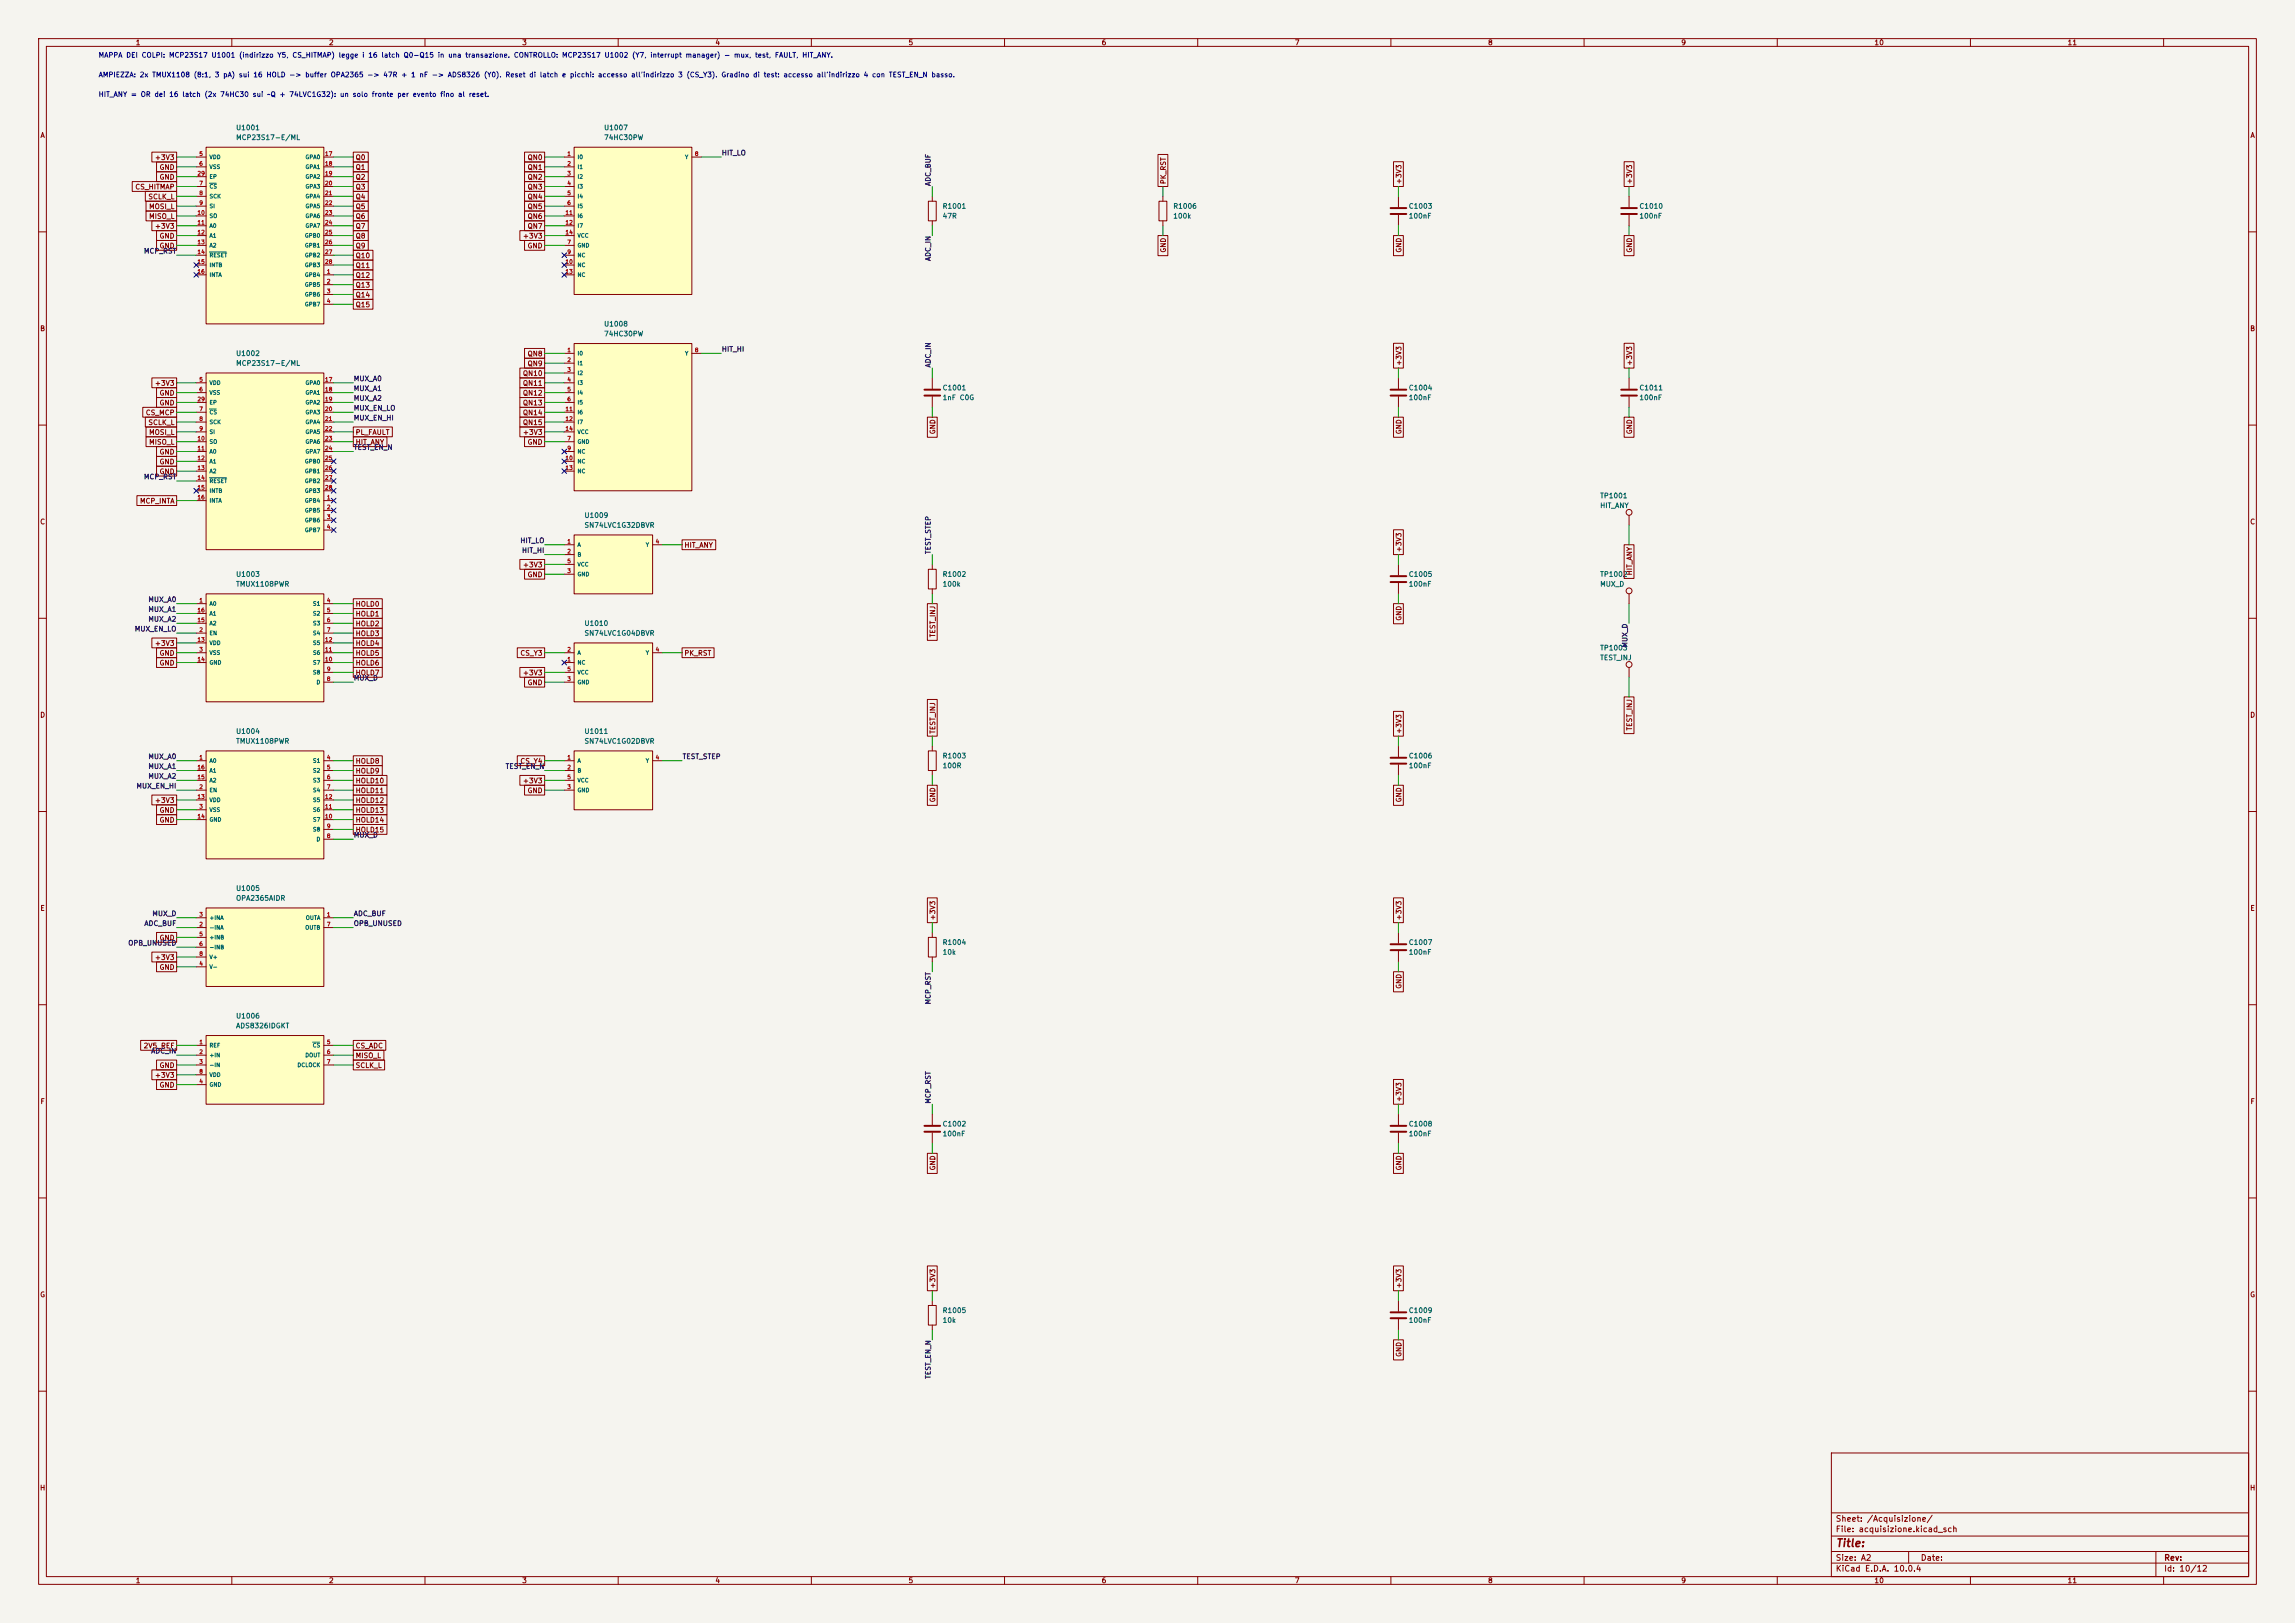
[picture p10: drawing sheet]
<svg xmlns="http://www.w3.org/2000/svg" width="594mm" height="420mm" viewBox="0 0 594 420" stroke-linecap="round" stroke-linejoin="round" font-family="sans-serif">
<defs><g id="words">
<text font-size="2" fill="#840000" x="475" y="400.8">Title:</text>
<g font-size="1.5" fill="#840000">
<text x="475" y="394.1">Sheet: /Acquisizione/</text>
<text x="475" y="396.8">File: acquisizione.kicad_sch</text>
<text x="475" y="407">KiCad E.D.A. 10.0.4</text>
<text x="475" y="404.2">Size: A2</text>
<text x="497" y="404.2">Date:</text>
<text x="560" y="404.2">Rev:</text>
<text x="560" y="407">Id: 10/12</text>
</g>
<g font-size="1.3" fill="#840000">
<text x="35" y="12">1</text>
<text x="85" y="12">2</text>
<text x="135" y="12">3</text>
<text x="185" y="12">4</text>
<text x="235" y="12">5</text>
<text x="285" y="12">6</text>
<text x="335" y="12">7</text>
<text x="385" y="12">8</text>
<text x="435" y="12">9</text>
<text x="485" y="12">10</text>
<text x="535" y="12">11</text>
<text x="10.3" y="36">A</text>
<text x="582.3" y="36">A</text>
<text x="40" y="41.7">+3V3</text>
<text x="91.9" y="41.7">Q0</text>
<text x="136.4" y="41.7">QN0</text>
<text x="41.2" y="46.8">GND</text>
<text x="41.2" y="44.2">GND</text>
<text x="91.9" y="46.8">Q2</text>
<text x="91.9" y="44.2">Q1</text>
<text x="136.4" y="46.8">QN2</text>
<text x="136.4" y="44.2">QN1</text>
<text x="302.1" y="47.8" transform="rotate(-90 302.1 47.8)">PK_RST</text>
<text x="363" y="47.8" transform="rotate(-90 363 47.8)">+3V3</text>
<text x="422.7" y="47.8" transform="rotate(-90 422.7 47.8)">+3V3</text>
<text x="34.9" y="49.3">CS_HITMAP</text>
<text x="38.3" y="51.9">SCLK_L</text>
<text x="91.9" y="51.9">Q4</text>
<text x="91.9" y="49.3">Q3</text>
<text x="136.4" y="51.9">QN4</text>
<text x="136.4" y="49.3">QN3</text>
<text x="38.4" y="56.9">MISO_L</text>
<text x="38.4" y="54.4">MOSI_L</text>
<text x="40" y="59.5">+3V3</text>
<text x="91.9" y="56.9">Q6</text>
<text x="91.9" y="59.5">Q7</text>
<text x="91.9" y="54.4">Q5</text>
<text x="136.4" y="59.5">QN7</text>
<text x="136.4" y="56.9">QN6</text>
<text x="136.4" y="54.4">QN5</text>
<text x="41.2" y="62">GND</text>
<text x="41.2" y="64.6">GND</text>
<text x="91.9" y="62">Q8</text>
<text x="91.9" y="64.6">Q9</text>
<text x="135.2" y="62">+3V3</text>
<text x="136.4" y="64.6">GND</text>
<text x="302.1" y="65.5" transform="rotate(-90 302.1 65.5)">GND</text>
<text x="363" y="65.5" transform="rotate(-90 363 65.5)">GND</text>
<text x="422.7" y="65.5" transform="rotate(-90 422.7 65.5)">GND</text>
<text x="91.9" y="67.1">Q10</text>
<text x="91.9" y="69.6">Q11</text>
<text x="91.9" y="72.2">Q12</text>
<text x="91.9" y="74.7">Q13</text>
<text x="91.9" y="77.3">Q14</text>
<text x="91.9" y="79.8">Q15</text>
<text x="10.3" y="86">B</text>
<text x="582.3" y="86">B</text>
<text x="136.4" y="92.5">QN8</text>
<text x="136.4" y="95">QN9</text>
<text x="363" y="94.8" transform="rotate(-90 363 94.8)">+3V3</text>
<text x="422.7" y="94.8" transform="rotate(-90 422.7 94.8)">+3V3</text>
<text x="40" y="100.1">+3V3</text>
<text x="135.2" y="97.6">QN10</text>
<text x="135.2" y="100.1">QN11</text>
<text x="37.6" y="107.7">CS_MCP</text>
<text x="41.2" y="102.7">GND</text>
<text x="41.2" y="105.2">GND</text>
<text x="135.2" y="105.2">QN13</text>
<text x="135.2" y="107.7">QN14</text>
<text x="135.2" y="102.7">QN12</text>
<text x="38.3" y="110.3">SCLK_L</text>
<text x="38.4" y="112.8">MOSI_L</text>
<text x="91.9" y="112.8">PL_FAULT</text>
<text x="135.2" y="110.3">QN15</text>
<text x="135.2" y="112.8">+3V3</text>
<text x="242.4" y="112.5" transform="rotate(-90 242.4 112.5)">GND</text>
<text x="363" y="112.5" transform="rotate(-90 363 112.5)">GND</text>
<text x="422.7" y="112.5" transform="rotate(-90 422.7 112.5)">GND</text>
<text x="38.4" y="115.4">MISO_L</text>
<text x="41.2" y="117.9">GND</text>
<text x="91.9" y="115.4">HIT_ANY</text>
<text x="136.4" y="115.4">GND</text>
<text x="41.2" y="120.4">GND</text>
<text x="41.2" y="123">GND</text>
<text x="36.1" y="130.6">MCP_INTA</text>
<text x="10.3" y="136">C</text>
<text x="582.3" y="136">C</text>
<text x="177" y="142">HIT_ANY</text>
<text x="363" y="143" transform="rotate(-90 363 143)">+3V3</text>
<text x="135.2" y="147.1">+3V3</text>
<text x="136.4" y="149.7">GND</text>
<text x="422.7" y="149" transform="rotate(-90 422.7 149)">HIT_ANY</text>
<text x="91.9" y="157.3">HOLD0</text>
<text x="91.9" y="159.8">HOLD1</text>
<text x="363" y="160.8" transform="rotate(-90 363 160.8)">GND</text>
<text x="40" y="167.4">+3V3</text>
<text x="91.9" y="162.4">HOLD2</text>
<text x="91.9" y="164.9">HOLD3</text>
<text x="91.9" y="167.4">HOLD4</text>
<text x="242.4" y="165.1" transform="rotate(-90 242.4 165.1)">TEST_INJ</text>
<text x="41.2" y="172.5">GND</text>
<text x="41.2" y="170">GND</text>
<text x="91.9" y="170">HOLD5</text>
<text x="91.9" y="172.5">HOLD6</text>
<text x="134.5" y="170">CS_Y3</text>
<text x="177" y="170">PK_RST</text>
<text x="91.9" y="175.1">HOLD7</text>
<text x="135.2" y="175.1">+3V3</text>
<text x="136.4" y="177.6">GND</text>
<text x="10.3" y="186">D</text>
<text x="582.3" y="186">D</text>
<text x="242.4" y="190" transform="rotate(-90 242.4 190)">TEST_INJ</text>
<text x="363" y="190" transform="rotate(-90 363 190)">+3V3</text>
<text x="422.7" y="189.2" transform="rotate(-90 422.7 189.2)">TEST_INJ</text>
<text x="91.9" y="197.9">HOLD8</text>
<text x="134.5" y="197.9">CS_Y4</text>
<text x="91.9" y="203">HOLD10</text>
<text x="91.9" y="200.5">HOLD9</text>
<text x="135.2" y="203">+3V3</text>
<text x="40" y="208.1">+3V3</text>
<text x="91.9" y="208.1">HOLD12</text>
<text x="91.9" y="205.5">HOLD11</text>
<text x="136.4" y="205.5">GND</text>
<text x="242.4" y="207.8" transform="rotate(-90 242.4 207.8)">GND</text>
<text x="363" y="207.8" transform="rotate(-90 363 207.8)">GND</text>
<text x="41.2" y="213.2">GND</text>
<text x="41.2" y="210.6">GND</text>
<text x="91.9" y="215.7">HOLD15</text>
<text x="91.9" y="213.2">HOLD14</text>
<text x="91.9" y="210.6">HOLD13</text>
<text x="10.3" y="236">E</text>
<text x="242.4" y="238.3" transform="rotate(-90 242.4 238.3)">+3V3</text>
<text x="363" y="238.3" transform="rotate(-90 363 238.3)">+3V3</text>
<text x="582.3" y="236">E</text>
<text x="41.2" y="243.6">GND</text>
<text x="40" y="248.7">+3V3</text>
<text x="41.2" y="251.3">GND</text>
<text x="363" y="256" transform="rotate(-90 363 256)">GND</text>
<text x="37.1" y="271.6">2V5_REF</text>
<text x="91.9" y="274.1">MISO_L</text>
<text x="91.9" y="271.6">CS_ADC</text>
<text x="40" y="279.2">+3V3</text>
<text x="41.2" y="276.7">GND</text>
<text x="41.2" y="281.7">GND</text>
<text x="91.9" y="276.7">SCLK_L</text>
<text x="10.3" y="286">F</text>
<text x="363" y="285.3" transform="rotate(-90 363 285.3)">+3V3</text>
<text x="582.3" y="286">F</text>
<text x="242.4" y="303" transform="rotate(-90 242.4 303)">GND</text>
<text x="363" y="303" transform="rotate(-90 363 303)">GND</text>
<text x="10.3" y="336">G</text>
<text x="242.4" y="333.5" transform="rotate(-90 242.4 333.5)">+3V3</text>
<text x="363" y="333.5" transform="rotate(-90 363 333.5)">+3V3</text>
<text x="582.3" y="336">G</text>
<text x="363" y="351.3" transform="rotate(-90 363 351.3)">GND</text>
<text x="10.2" y="386">H</text>
<text x="582.2" y="386">H</text>
<text x="35" y="410">1</text>
<text x="85" y="410">2</text>
<text x="135" y="410">3</text>
<text x="185" y="410">4</text>
<text x="235" y="410">5</text>
<text x="285" y="410">6</text>
<text x="335" y="410">7</text>
<text x="385" y="410">8</text>
<text x="435" y="410">9</text>
<text x="485" y="410">10</text>
<text x="535" y="410">11</text>
</g>
<g font-size="1.3" fill="#0000c2">
<text x="25.4" y="15.2">MAPPA DEI COLPI: MCP23S17 U1001 (indirizzo Y5, CS_HITMAP) legge i 16 latch Q0-Q15 in una transazione. CONTROLLO: MCP23S17 U1002 (Y7, interrupt manager) - mux, test, FAULT, HIT_ANY.</text>
<text x="25.4" y="20.3">AMPIEZZA: 2x TMUX1108 (8:1, 3 pA) sui 16 HOLD -&gt; buffer OPA2365 -&gt; 47R + 1 nF -&gt; ADS8326 (Y0). Reset di latch e picchi: accesso all'indirizzo 3 (CS_Y3). Gradino di test: accesso all'indirizzo 4 con TEST_EN_N basso.</text>
<text x="25.4" y="25.4">HIT_ANY = OR dei 16 latch (2x 74HC30 sui ~Q + 74LVC1G32): un solo fronte per evento fino al reset.</text>
</g>
<g font-size="1.3" fill="#006464">
<text x="61" y="34">U1001</text>
<text x="156.2" y="34">U1007</text>
<text x="61" y="36.5">MCP23S17-E/ML</text>
<text x="156.2" y="36.5">74HC30PW</text>
<text x="243.8" y="54.3">R1001</text>
<text x="243.8" y="56.9">47R</text>
<text x="303.5" y="54.3">R1006</text>
<text x="303.5" y="56.9">100k</text>
<text x="364.5" y="56.9">100nF</text>
<text x="364.5" y="54.3">C1003</text>
<text x="424.2" y="56.9">100nF</text>
<text x="424.2" y="54.3">C1010</text>
<text x="156.2" y="84.8">U1008</text>
<text x="156.2" y="87.3">74HC30PW</text>
<text x="61" y="92.4">U1002</text>
<text x="61" y="95">MCP23S17-E/ML</text>
<text x="243.8" y="101.3">C1001</text>
<text x="364.5" y="101.3">C1004</text>
<text x="424.2" y="101.3">C1011</text>
<text x="243.8" y="103.8">1nF C0G</text>
<text x="364.5" y="103.8">100nF</text>
<text x="424.2" y="103.8">100nF</text>
<text x="414" y="129.2">TP1001</text>
<text x="414" y="131.8">HIT_ANY</text>
<text x="151.1" y="134.3">U1009</text>
<text x="151.1" y="136.9">SN74LVC1G32DBVR</text>
<text x="61" y="149.6">U1003</text>
<text x="243.8" y="149.6">R1002</text>
<text x="364.5" y="149.6">C1005</text>
<text x="414" y="149.6">TP1002</text>
<text x="61" y="152.1">TMUX1108PWR</text>
<text x="243.8" y="152.1">100k</text>
<text x="364.5" y="152.1">100nF</text>
<text x="414" y="152.1">MUX_D</text>
<text x="151.1" y="162.3">U1010</text>
<text x="151.1" y="164.8">SN74LVC1G04DBVR</text>
<text x="414" y="168.6">TP1003</text>
<text x="414" y="171.2">TEST_INJ</text>
<text x="61" y="190.2">U1004</text>
<text x="151.1" y="190.2">U1011</text>
<text x="61" y="192.7">TMUX1108PWR</text>
<text x="151.1" y="192.7">SN74LVC1G02DBVR</text>
<text x="243.8" y="196.6">R1003</text>
<text x="364.5" y="196.6">C1006</text>
<text x="243.8" y="199.1">100R</text>
<text x="364.5" y="199.1">100nF</text>
<text x="61" y="230.8">U1005</text>
<text x="61" y="233.4">OPA2365AIDR</text>
<text x="243.8" y="244.8">R1004</text>
<text x="364.5" y="244.8">C1007</text>
<text x="243.8" y="247.4">10k</text>
<text x="364.5" y="247.4">100nF</text>
<text x="61" y="263.9">U1006</text>
<text x="61" y="266.4">ADS8326IDGKT</text>
<text x="243.8" y="291.8">C1002</text>
<text x="364.5" y="291.8">C1008</text>
<text x="243.8" y="294.3">100nF</text>
<text x="364.5" y="294.3">100nF</text>
<text x="243.8" y="340.1">R1005</text>
<text x="364.5" y="340.1">C1009</text>
<text x="243.8" y="342.6">10k</text>
<text x="364.5" y="342.6">100nF</text>
</g>
<g font-size="1.3" fill="#0f0f0f">
<text x="186.7" y="40.5">HIT_LO</text>
<text x="241.2" y="48.3" transform="rotate(-90 241.2 48.3)">ADC_BUF</text>
<text x="37.1" y="65.9">MCP_RST</text>
<text x="241.2" y="67.7" transform="rotate(-90 241.2 67.7)">ADC_IN</text>
<text x="186.7" y="91.3">HIT_HI</text>
<text x="241.2" y="95.3" transform="rotate(-90 241.2 95.3)">ADC_IN</text>
<text x="91.4" y="101.5">MUX_A1</text>
<text x="91.4" y="98.9">MUX_A0</text>
<text x="91.4" y="104">MUX_A2</text>
<text x="91.4" y="106.6">MUX_EN_LO</text>
<text x="91.4" y="109.1">MUX_EN_HI</text>
<text x="91.4" y="116.7">TEST_EN_N</text>
<text x="37.1" y="124.3">MCP_RST</text>
<text x="134.5" y="140.8">HIT_LO</text>
<text x="135" y="143.4">HIT_HI</text>
<text x="241.2" y="143.5" transform="rotate(-90 241.2 143.5)">TEST_STEP</text>
<text x="38.3" y="156.1">MUX_A0</text>
<text x="38.3" y="158.6">MUX_A1</text>
<text x="38.3" y="161.2">MUX_A2</text>
<text x="34.8" y="163.7">MUX_EN_LO</text>
<text x="421.5" y="167.7" transform="rotate(-90 421.5 167.7)">MUX_D</text>
<text x="91.4" y="176.4">MUX_D</text>
<text x="38.3" y="196.7">MUX_A0</text>
<text x="176.5" y="196.7">TEST_STEP</text>
<text x="38.3" y="199.3">MUX_A1</text>
<text x="38.3" y="201.8">MUX_A2</text>
<text x="130.7" y="199.3">TEST_EN_N</text>
<text x="35.2" y="204.3">MUX_EN_HI</text>
<text x="91.4" y="217">MUX_D</text>
<text x="37.2" y="239.9">ADC_BUF</text>
<text x="39.3" y="237.4">MUX_D</text>
<text x="91.4" y="239.9">OPB_UNUSED</text>
<text x="91.4" y="237.4">ADC_BUF</text>
<text x="33.1" y="245">OPB_UNUSED</text>
<text x="241.2" y="260.1" transform="rotate(-90 241.2 260.1)">MCP_RST</text>
<text x="39" y="272.9">ADC_IN</text>
<text x="241.2" y="285.8" transform="rotate(-90 241.2 285.8)">MCP_RST</text>
<text x="241.2" y="357" transform="rotate(-90 241.2 357)">TEST_EN_N</text>
</g>
<g font-size="1" fill="#a90000">
<text x="51.5" y="40.6">5</text>
<text x="84" y="40.6">17</text>
<text x="146.7" y="40.6">1</text>
<text x="179.7" y="40.6">8</text>
<text x="51" y="45.6">29</text>
<text x="51.5" y="43.1">6</text>
<text x="84" y="43.1">18</text>
<text x="84" y="45.6">19</text>
<text x="146.7" y="43.1">2</text>
<text x="146.7" y="45.6">3</text>
<text x="51.5" y="48.2">7</text>
<text x="51.5" y="50.7">8</text>
<text x="51.5" y="53.3">9</text>
<text x="84" y="48.2">20</text>
<text x="84" y="50.7">21</text>
<text x="84" y="53.3">22</text>
<text x="146.7" y="48.2">4</text>
<text x="146.7" y="50.7">5</text>
<text x="146.7" y="53.3">6</text>
<text x="51" y="55.8">10</text>
<text x="51" y="58.3">11</text>
<text x="84" y="55.8">23</text>
<text x="84" y="58.3">24</text>
<text x="146.2" y="55.8">11</text>
<text x="146.2" y="58.3">12</text>
<text x="51" y="60.9">12</text>
<text x="51" y="63.4">13</text>
<text x="51" y="66">14</text>
<text x="84" y="60.9">25</text>
<text x="84" y="63.4">26</text>
<text x="84" y="66">27</text>
<text x="146.2" y="60.9">14</text>
<text x="146.7" y="63.4">7</text>
<text x="146.7" y="66">9</text>
<text x="51" y="68.5">15</text>
<text x="51" y="71">16</text>
<text x="84" y="68.5">28</text>
<text x="84.5" y="71">1</text>
<text x="146.2" y="68.5">10</text>
<text x="146.2" y="71">13</text>
<text x="84.5" y="73.6">2</text>
<text x="84.5" y="76.1">3</text>
<text x="84.5" y="78.7">4</text>
<text x="146.7" y="91.4">1</text>
<text x="146.7" y="93.9">2</text>
<text x="179.7" y="91.4">8</text>
<text x="51.5" y="99">5</text>
<text x="51.5" y="101.5">6</text>
<text x="84" y="99">17</text>
<text x="84" y="101.5">18</text>
<text x="146.7" y="96.4">3</text>
<text x="146.7" y="99">4</text>
<text x="146.7" y="101.5">5</text>
<text x="51" y="104.1">29</text>
<text x="51.5" y="106.6">7</text>
<text x="84" y="104.1">19</text>
<text x="84" y="106.6">20</text>
<text x="146.2" y="106.6">11</text>
<text x="146.7" y="104.1">6</text>
<text x="51.5" y="109.1">8</text>
<text x="51.5" y="111.7">9</text>
<text x="84" y="109.1">21</text>
<text x="84" y="111.7">22</text>
<text x="146.2" y="109.1">12</text>
<text x="146.2" y="111.7">14</text>
<text x="51" y="114.2">10</text>
<text x="51" y="116.8">11</text>
<text x="51" y="119.3">12</text>
<text x="84" y="114.2">23</text>
<text x="84" y="116.8">24</text>
<text x="84" y="119.3">25</text>
<text x="146.2" y="119.3">10</text>
<text x="146.7" y="114.2">7</text>
<text x="146.7" y="116.8">9</text>
<text x="51" y="121.8">13</text>
<text x="51" y="124.4">14</text>
<text x="84" y="121.8">26</text>
<text x="84" y="124.4">27</text>
<text x="146.2" y="121.8">13</text>
<text x="51" y="126.9">15</text>
<text x="51" y="129.5">16</text>
<text x="84" y="126.9">28</text>
<text x="84.5" y="129.5">1</text>
<text x="84.5" y="132">2</text>
<text x="84.5" y="134.5">3</text>
<text x="84.5" y="137.1">4</text>
<text x="146.7" y="140.9">1</text>
<text x="146.7" y="143.4">2</text>
<text x="169.6" y="140.9">4</text>
<text x="146.7" y="148.5">3</text>
<text x="146.7" y="146">5</text>
<text x="51" y="161.2">15</text>
<text x="51" y="158.7">16</text>
<text x="51.5" y="156.1">1</text>
<text x="84.5" y="156.1">4</text>
<text x="84.5" y="158.7">5</text>
<text x="84.5" y="161.2">6</text>
<text x="51" y="166.3">13</text>
<text x="51.5" y="163.8">2</text>
<text x="84" y="166.3">12</text>
<text x="84.5" y="163.8">7</text>
<text x="51" y="171.4">14</text>
<text x="51.5" y="168.8">3</text>
<text x="84" y="171.4">10</text>
<text x="84" y="168.8">11</text>
<text x="84.5" y="173.9">9</text>
<text x="146.7" y="171.4">1</text>
<text x="146.7" y="168.8">2</text>
<text x="146.7" y="173.9">5</text>
<text x="169.6" y="168.8">4</text>
<text x="84.5" y="176.5">8</text>
<text x="146.7" y="176.5">3</text>
<text x="51.5" y="196.8">1</text>
<text x="84.5" y="196.8">4</text>
<text x="146.7" y="196.8">1</text>
<text x="169.6" y="196.8">4</text>
<text x="51" y="201.9">15</text>
<text x="51" y="199.3">16</text>
<text x="84.5" y="199.3">5</text>
<text x="84.5" y="201.9">6</text>
<text x="146.7" y="199.3">2</text>
<text x="146.7" y="201.9">5</text>
<text x="51" y="206.9">13</text>
<text x="51.5" y="204.4">2</text>
<text x="51.5" y="209.5">3</text>
<text x="84" y="209.5">11</text>
<text x="84" y="206.9">12</text>
<text x="84.5" y="204.4">7</text>
<text x="146.7" y="204.4">3</text>
<text x="51" y="212">14</text>
<text x="84" y="212">10</text>
<text x="84.5" y="214.6">9</text>
<text x="84.5" y="217.1">8</text>
<text x="51.5" y="240">2</text>
<text x="51.5" y="237.4">3</text>
<text x="84.5" y="237.4">1</text>
<text x="84.5" y="240">7</text>
<text x="51.5" y="242.5">5</text>
<text x="51.5" y="245">6</text>
<text x="51.5" y="250.1">4</text>
<text x="51.5" y="247.6">8</text>
<text x="51.5" y="270.4">1</text>
<text x="51.5" y="273">2</text>
<text x="51.5" y="275.5">3</text>
<text x="84.5" y="270.4">5</text>
<text x="84.5" y="273">6</text>
<text x="84.5" y="275.5">7</text>
<text x="51.5" y="280.6">4</text>
<text x="51.5" y="278.1">8</text>
</g>
<g font-size="1" fill="#006464">
<text x="54.1" y="41.4">VDD</text>
<text x="78.9" y="41.4">GPA0</text>
<text x="149.4" y="41.4">I0</text>
<text x="177.2" y="41.4">Y</text>
<text x="54.1" y="44">VSS</text>
<text x="54.1" y="46.5">EP</text>
<text x="78.9" y="44">GPA1</text>
<text x="78.9" y="46.5">GPA2</text>
<text x="149.4" y="44">I1</text>
<text x="149.4" y="46.5">I2</text>
<text x="54.1" y="49">CS</text>
<text x="54.1" y="51.6">SCK</text>
<text x="78.9" y="49">GPA3</text>
<text x="78.9" y="51.6">GPA4</text>
<text x="149.4" y="49">I3</text>
<text x="149.4" y="51.6">I4</text>
<text x="54.1" y="54.1">SI</text>
<text x="54.1" y="56.7">SO</text>
<text x="54.1" y="59.2">A0</text>
<text x="78.9" y="54.1">GPA5</text>
<text x="78.9" y="56.7">GPA6</text>
<text x="78.9" y="59.2">GPA7</text>
<text x="149.4" y="54.1">I5</text>
<text x="149.4" y="56.7">I6</text>
<text x="149.4" y="59.2">I7</text>
<text x="54.1" y="61.7">A1</text>
<text x="54.1" y="64.3">A2</text>
<text x="78.8" y="61.7">GPB0</text>
<text x="78.8" y="64.3">GPB1</text>
<text x="149.4" y="64.3">GND</text>
<text x="149.4" y="61.7">VCC</text>
<text x="54.1" y="66.8">RESET</text>
<text x="54.1" y="69.4">INTB</text>
<text x="54.1" y="71.9">INTA</text>
<text x="78.8" y="71.9">GPB4</text>
<text x="78.8" y="66.8">GPB2</text>
<text x="78.8" y="69.4">GPB3</text>
<text x="149.4" y="66.8">NC</text>
<text x="149.4" y="69.4">NC</text>
<text x="149.4" y="71.9">NC</text>
<text x="78.8" y="74.4">GPB5</text>
<text x="78.8" y="77">GPB6</text>
<text x="78.8" y="79.5">GPB7</text>
<text x="149.4" y="92.2">I0</text>
<text x="149.4" y="94.8">I1</text>
<text x="177.2" y="92.2">Y</text>
<text x="54.1" y="99.8">VDD</text>
<text x="78.9" y="99.8">GPA0</text>
<text x="149.4" y="97.3">I2</text>
<text x="149.4" y="99.8">I3</text>
<text x="54.1" y="102.4">VSS</text>
<text x="54.1" y="107.5">CS</text>
<text x="54.1" y="104.9">EP</text>
<text x="78.9" y="102.4">GPA1</text>
<text x="78.9" y="104.9">GPA2</text>
<text x="78.9" y="107.5">GPA3</text>
<text x="149.4" y="102.4">I4</text>
<text x="149.4" y="104.9">I5</text>
<text x="149.4" y="107.5">I6</text>
<text x="54.1" y="110">SCK</text>
<text x="54.1" y="112.5">SI</text>
<text x="78.9" y="110">GPA4</text>
<text x="78.9" y="112.5">GPA5</text>
<text x="149.4" y="110">I7</text>
<text x="149.4" y="112.5">VCC</text>
<text x="54.1" y="115.1">SO</text>
<text x="54.1" y="117.6">A0</text>
<text x="78.9" y="115.1">GPA6</text>
<text x="78.9" y="117.6">GPA7</text>
<text x="149.4" y="115.1">GND</text>
<text x="149.4" y="117.6">NC</text>
<text x="54.1" y="120.2">A1</text>
<text x="54.1" y="122.7">A2</text>
<text x="54.1" y="125.2">RESET</text>
<text x="78.8" y="120.2">GPB0</text>
<text x="78.8" y="122.7">GPB1</text>
<text x="78.8" y="125.2">GPB2</text>
<text x="149.4" y="120.2">NC</text>
<text x="149.4" y="122.7">NC</text>
<text x="54.1" y="127.8">INTB</text>
<text x="54.1" y="130.3">INTA</text>
<text x="78.8" y="130.3">GPB4</text>
<text x="78.8" y="127.8">GPB3</text>
<text x="78.8" y="132.9">GPB5</text>
<text x="78.8" y="135.4">GPB6</text>
<text x="78.8" y="137.9">GPB7</text>
<text x="149.4" y="141.7">A</text>
<text x="167" y="141.7">Y</text>
<text x="149.4" y="144.3">B</text>
<text x="149.4" y="149.4">GND</text>
<text x="149.4" y="146.8">VCC</text>
<text x="54.1" y="157">A0</text>
<text x="54.1" y="159.5">A1</text>
<text x="80.9" y="157">S1</text>
<text x="80.9" y="159.5">S2</text>
<text x="54.1" y="164.6">EN</text>
<text x="54.1" y="167.1">VDD</text>
<text x="54.1" y="162.1">A2</text>
<text x="80.9" y="162.1">S3</text>
<text x="80.9" y="164.6">S4</text>
<text x="80.9" y="167.1">S5</text>
<text x="54.1" y="169.7">VSS</text>
<text x="54.1" y="172.2">GND</text>
<text x="80.9" y="172.2">S7</text>
<text x="80.9" y="169.7">S6</text>
<text x="149.4" y="172.2">NC</text>
<text x="149.4" y="169.7">A</text>
<text x="167" y="169.7">Y</text>
<text x="80.9" y="174.8">S8</text>
<text x="81.8" y="177.3">D</text>
<text x="149.4" y="177.3">GND</text>
<text x="149.4" y="174.8">VCC</text>
<text x="54.1" y="197.6">A0</text>
<text x="80.9" y="197.6">S1</text>
<text x="149.4" y="197.6">A</text>
<text x="167" y="197.6">Y</text>
<text x="54.1" y="202.7">A2</text>
<text x="54.1" y="200.2">A1</text>
<text x="80.9" y="200.2">S2</text>
<text x="80.9" y="202.7">S3</text>
<text x="149.4" y="200.2">B</text>
<text x="149.4" y="202.7">VCC</text>
<text x="54.1" y="205.2">EN</text>
<text x="54.1" y="207.8">VDD</text>
<text x="80.9" y="205.2">S4</text>
<text x="80.9" y="207.8">S5</text>
<text x="149.4" y="205.2">GND</text>
<text x="54.1" y="210.3">VSS</text>
<text x="54.1" y="212.9">GND</text>
<text x="80.9" y="215.4">S8</text>
<text x="80.9" y="212.9">S7</text>
<text x="80.9" y="210.3">S6</text>
<text x="81.8" y="217.9">D</text>
<text x="54.1" y="238.3">+INA</text>
<text x="79" y="238.3">OUTA</text>
<text x="54.1" y="240.8">-INA</text>
<text x="54.1" y="243.3">+INB</text>
<text x="54.1" y="245.9">-INB</text>
<text x="78.9" y="240.8">OUTB</text>
<text x="54.1" y="251">V-</text>
<text x="54.1" y="248.4">V+</text>
<text x="54.1" y="271.3">REF</text>
<text x="54.1" y="273.8">+IN</text>
<text x="78.9" y="273.8">DOUT</text>
<text x="80.8" y="271.3">CS</text>
<text x="54.1" y="276.4">-IN</text>
<text x="54.1" y="281.4">GND</text>
<text x="54.1" y="278.9">VDD</text>
<text x="76.9" y="276.4">DCLOCK</text>
</g>
</g></defs>
<path d="M0 0h594v420h-594z" fill="#f5f4ef" stroke="#f5f4ef" stroke-width=".26"/>
<g fill="none" stroke="#840000" stroke-width=".26">
<path d="M10 10h574v400h-574zM12 12h570v396h-570zM60 10v2M110 10v2M160 10v2M210 10v2M260 10v2M310 10v2M360 10v2M410 10v2M460 10v2M510 10v2"/>
<path d="M560 10v2M10 60h2M582 60h2M10 110h2M582 110h2M361.9 146.1v2.7M361.9 150.9v2.8M10 160h2M421.6 172.7v2.6M582 160h2M10 210h2M582 210h2"/>
<path d="M10 260h2M582 260h2M10 310h2M582 310h2M10 360h2M474 376h108v32h-108zM582 360h2M474 397.5h108M474 391.5h108M60 408v2M110 408v2M160 408v2"/>
<path d="M210 408v2M260 408v2M310 408v2M360 408v2M410 408v2M460 408v2M474 404.5h108M474 401.5h108M494 401.5v3M510 408v2M558 401.5v6.5M560 408v2"/>
<circle cx="421.6" cy="172" r=".76"/>
</g>
<path d="M359.9 149.1h4.1M359.9 150.6h4.1" fill="none" stroke="#840000" stroke-width=".51"/>
<path d="M53.3 235h30.5v20.3h-30.5z" fill="#ffffc2"/>
<path d="M50.8 237.5h2.5M53.3 235h30.5v20.3h-30.5zM83.8 237.5h2.6M50.8 240h2.5M50.8 250.2h2.5M50.8 242.6h2.5M50.8 245.1h2.5M50.8 247.7h2.5M83.8 240h2.6" fill="none" stroke="#840000" stroke-width=".26"/>
<path d="M53.3 194.3h30.5v28h-30.5z" fill="#ffffc2"/>
<g fill="none" stroke="#840000" stroke-width=".26">
<path d="M421.6 153.7v2.5M50.8 196.9h2.5M50.8 199.4h2.5M53.3 194.3h30.5v28h-30.5zM83.8 196.9h2.6M83.8 199.4h2.6M50.8 204.5h2.5M50.8 209.6h2.5M50.8 201.9h2.5M50.8 212.1h2.5M50.8 207h2.5M83.8 204.5h2.6"/>
<path d="M83.8 209.6h2.6M83.8 201.9h2.6M83.8 217.2h2.6M83.8 214.6h2.6M83.8 212.1h2.6M83.8 207h2.6"/>
<circle cx="421.6" cy="152.9" r=".76"/>
</g>
<path d="M53.3 153.7h30.5v27.9h-30.5z" fill="#ffffc2"/>
<g fill="none" stroke="#840000" stroke-width=".26">
<path d="M50.8 156.2h2.5M50.8 158.8h2.5M53.3 153.7h30.5v27.9h-30.5zM83.8 156.2h2.6M83.8 158.8h2.6M50.8 163.8h2.5M50.8 168.9h2.5M50.8 161.3h2.5M50.8 171.5h2.5M50.8 166.4h2.5M83.8 163.8h2.6M83.8 168.9h2.6"/>
<path d="M83.8 161.3h2.6M83.8 176.5h2.6M83.8 174h2.6M83.8 171.5h2.6M83.8 166.4h2.6"/>
</g>
<path d="M53.3 268h30.5v17.8h-30.5z" fill="#ffffc2"/>
<path d="M50.8 270.5h2.5M50.8 273.1h2.5M50.8 275.6h2.5M50.8 278.1h2.5M53.3 268h30.5v17.8h-30.5zM83.8 270.5h2.6M83.8 273.1h2.6M83.8 275.6h2.6M50.8 280.7h2.5" fill="none" stroke="#840000" stroke-width=".26"/>
<path d="M80.9 269.7h1.8" fill="none" stroke="#006464" stroke-width=".26"/>
<path d="M148.6 166.4h20.3v15.2h-20.3z" fill="#ffffc2"/>
<path d="M146 171.5h2.6M146 168.9h2.6M146 176.5h2.6M146 174h2.6M148.6 166.4h20.3v15.2h-20.3zM168.9 168.9h2.5" fill="none" stroke="#840000" stroke-width=".26"/>
<path d="M148.6 88.9h30.5v38.1h-30.5z" fill="#ffffc2"/>
<g fill="none" stroke="#840000" stroke-width=".26">
<path d="M146 91.4h2.6M146 94h2.6M146 96.5h2.6M146 99.1h2.6M148.6 88.9h30.5v38.1h-30.5zM179.1 91.4h2.5M146 101.6h2.6M146 104.1h2.6M146 114.3h2.6M146 116.8h2.6M146 119.4h2.6M146 106.7h2.6"/>
<path d="M146 109.2h2.6M146 111.8h2.6M146 121.9h2.6"/>
</g>
<path d="M148.6 194.3h20.3v15.3h-20.3z" fill="#ffffc2"/>
<path d="M146 196.9h2.6M146 199.4h2.6M148.6 194.3h20.3v15.3h-20.3zM168.9 196.9h2.5M146 204.5h2.6M146 201.9h2.6" fill="none" stroke="#840000" stroke-width=".26"/>
<path d="M53.3 96.5h30.5v45.7h-30.5z" fill="#ffffc2"/>
<g fill="none" stroke="#840000" stroke-width=".26">
<path d="M50.8 99.1h2.5M53.3 96.5h30.5v45.7h-30.5zM83.8 99.1h2.6M50.8 101.6h2.5M50.8 106.7h2.5M50.8 109.2h2.5M50.8 111.8h2.5M50.8 114.3h2.5M50.8 116.8h2.5M50.8 119.4h2.5M50.8 104.1h2.5M83.8 101.6h2.6"/>
<path d="M83.8 106.7h2.6M83.8 109.2h2.6M83.8 111.8h2.6M83.8 114.3h2.6M83.8 116.8h2.6M83.8 119.4h2.6M83.8 104.1h2.6M50.8 129.5h2.5M50.8 121.9h2.5M50.8 124.5h2.5M50.8 127h2.5M83.8 129.5h2.6"/>
<path d="M83.8 132.1h2.6M83.8 134.6h2.6M83.8 137.2h2.6M83.8 121.9h2.6M83.8 124.5h2.6M83.8 127h2.6"/>
</g>
<path d="M54.2 105.8h1.8M54.2 123.6h4.4" fill="none" stroke="#006464" stroke-width=".26"/>
<path d="M148.6 138.4h20.3v15.3h-20.3z" fill="#ffffc2"/>
<g fill="none" stroke="#840000" stroke-width=".26">
<path d="M240.3 52.1h2v5.1h-2zM241.3 50.8v1.3M241.3 57.2v1.2M300 52.1h2v5.1h-2zM301 50.8v1.3M301 57.2v1.2M361.9 50.8v2.8M361.9 55.6v2.8M241.3 97.8v2.8M241.3 102.6v2.8M148.6 138.4h20.3v15.3h-20.3zM421.6 133.4v2.5"/>
<path d="M146 141h2.6M146 143.5h2.6M146 148.6h2.6M146 146.1h2.6M168.9 141h2.5M240.3 147.3h2v5.1h-2zM241.3 146.1v1.2M241.3 152.4v1.3M240.3 194.3h2v5.1h-2zM241.3 193v1.3M241.3 199.4v1.3M361.9 193v2.8"/>
<path d="M361.9 197.9v2.8M240.3 242.6h2v5.1h-2zM241.3 241.3v1.3M241.3 247.7v1.2M361.9 241.3v2.8M361.9 246.1v2.8M241.3 288.3v2.8M241.3 293.1v2.8M361.9 288.3v2.8M361.9 293.1v2.8M240.3 337.8h2v5.1h-2zM241.3 336.6v1.2"/>
<path d="M361.9 336.6v2.7M241.3 342.9v1.3M361.9 341.4v2.8"/>
<circle cx="421.6" cy="132.6" r=".76"/>
</g>
<g fill="none" stroke="#840000" stroke-width=".51">
<path d="M359.9 53.8h4.1M359.9 55.4h4.1M239.3 100.8h4M239.3 102.4h4M359.9 196.1h4.1M359.9 197.6h4.1M359.9 244.3h4.1M359.9 245.9h4.1M239.3 291.3h4M239.3 292.9h4M359.9 291.3h4.1M359.9 292.9h4.1"/>
<path d="M359.9 339.6h4.1M359.9 341.1h4.1"/>
</g>
<path d="M148.6 38.1h30.5v38.1h-30.5z" fill="#ffffc2"/>
<g fill="none" stroke="#840000" stroke-width=".26">
<path d="M148.6 38.1h30.5v38.1h-30.5zM146 40.6h2.6M146 43.2h2.6M146 45.7h2.6M146 48.3h2.6M146 50.8h2.6M146 53.3h2.6M146 55.9h2.6M146 58.4h2.6M179.1 40.6h2.5M146 63.5h2.6M146 66h2.6"/>
<path d="M146 68.6h2.6M146 71.1h2.6M146 61h2.6"/>
</g>
<path d="M53.3 38.1h30.5v45.7h-30.5z" fill="#ffffc2"/>
<g fill="none" stroke="#840000" stroke-width=".26">
<path d="M39.3 39.4h6.4v2.5h-6.4zM53.3 38.1h30.5v45.7h-30.5zM91.4 39.4h3.9v2.5h-3.9zM135.8 39.4h5.2v2.5h-5.2zM299.7 40h2.6v8.3h-2.6zM34.2 47h11.5v2.5h-11.5zM37.6 49.5h8.1v2.6h-8.1zM37.8 54.6h7.9v2.6h-7.9zM37.8 52.1h7.9v2.5h-7.9zM39.3 57.1h6.4v2.6h-6.4zM40.5 59.7h5.2v2.5h-5.2zM40.5 44.4h5.2v2.6h-5.2z"/>
<path d="M40.5 41.9h5.2v2.6h-5.2zM50.8 40.6h2.5M50.8 43.2h2.5M50.8 48.3h2.5M50.8 50.8h2.5M50.8 53.3h2.5M50.8 55.9h2.5M50.8 58.4h2.5M50.8 45.7h2.5M83.8 40.6h2.6M83.8 43.2h2.6M83.8 48.3h2.6"/>
<path d="M83.8 50.8h2.6M83.8 53.3h2.6M83.8 55.9h2.6M83.8 58.4h2.6M83.8 45.7h2.6M91.4 54.6h3.9v2.6h-3.9zM91.4 57.1h3.9v2.6h-3.9zM91.4 49.5h3.9v2.6h-3.9zM91.4 47h3.9v2.5h-3.9zM91.4 59.7h3.9v2.5h-3.9zM91.4 44.4h3.9v2.6h-3.9zM91.4 41.9h3.9v2.6h-3.9z"/>
<path d="M91.4 52.1h3.9v2.5h-3.9zM134.6 59.7h6.4v2.5h-6.4zM135.8 57.1h5.2v2.6h-5.2zM135.8 54.6h5.2v2.6h-5.2zM135.8 52.1h5.2v2.5h-5.2zM135.8 49.5h5.2v2.6h-5.2zM135.8 47h5.2v2.5h-5.2zM135.8 44.4h5.2v2.6h-5.2zM135.8 41.9h5.2v2.6h-5.2zM360.7 41.8h2.5v6.5h-2.5zM420.4 41.8h2.5v6.5h-2.5zM421.6 50.8v2.8"/>
<path d="M421.6 55.6v2.8M40.5 62.2h5.2v2.6h-5.2zM50.8 71.1h2.5M50.8 61h2.5M50.8 63.5h2.5M50.8 66h2.5M50.8 68.6h2.5M83.8 71.1h2.6M83.8 73.7h2.6M83.8 76.2h2.6M83.8 78.7h2.6M83.8 61h2.6"/>
<path d="M83.8 63.5h2.6M83.8 66h2.6M83.8 68.6h2.6M91.4 62.2h3.9v2.6h-3.9zM91.4 64.8h5.1v2.5h-5.1zM91.4 67.3h5.1v2.6h-5.1zM91.4 69.8h5.1v2.6h-5.1zM91.4 72.4h5.1v2.5h-5.1zM91.4 74.9h5.1v2.6h-5.1zM91.4 77.5h5.1v2.5h-5.1zM135.8 62.2h5.2v2.6h-5.2zM299.7 61h2.6v5.2h-2.6z"/>
<path d="M360.7 61h2.5v5.2h-2.5zM420.4 61h2.5v5.2h-2.5zM39.3 97.8h6.4v2.5h-6.4zM134.6 95.2h6.4v2.6h-6.4zM134.6 97.8h6.4v2.5h-6.4zM135.8 90.2h5.2v2.5h-5.2zM135.8 92.7h5.2v2.6h-5.2zM360.7 88.8h2.5v6.5h-2.5zM361.9 97.8v2.8M420.4 88.8h2.5v6.5h-2.5zM421.6 97.8v2.8M36.9 105.4h8.8v2.6h-8.8z"/>
<path d="M37.6 107.9h8.1v2.6h-8.1zM37.8 110.5h7.9v2.5h-7.9zM37.8 113h7.9v2.6h-7.9zM40.5 100.3h5.2v2.6h-5.2zM40.5 102.9h5.2v2.5h-5.2zM40.5 115.6h5.2v2.5h-5.2zM40.5 118.1h5.2v2.6h-5.2zM91.4 110.5h10.1v2.5h-10.1zM91.4 113h8.8v2.6h-8.8zM134.6 102.9h6.4v2.5h-6.4zM134.6 105.4h6.4v2.6h-6.4zM134.6 107.9h6.4v2.6h-6.4z"/>
<path d="M134.6 110.5h6.4v2.5h-6.4zM134.6 100.3h6.4v2.6h-6.4zM135.8 113h5.2v2.6h-5.2zM240 108h2.6v5.2h-2.6zM360.7 108h2.5v5.2h-2.5zM361.9 102.6v2.8M420.4 108h2.5v5.2h-2.5zM421.6 102.6v2.8M35.4 128.3h10.3v2.5h-10.3zM40.5 120.6h5.2v2.6h-5.2zM176.5 139.7h8.7v2.5h-8.7zM360.7 137.1h2.5v6.4h-2.5z"/>
<path d="M91.4 154.9h7.5v2.6h-7.5zM91.4 157.5h7.5v2.5h-7.5zM134.6 144.8h6.4v2.5h-6.4zM135.8 147.3h5.2v2.6h-5.2zM240 156.2h2.6v9.5h-2.6zM360.7 156.2h2.5v5.2h-2.5zM420.4 141h2.5v8.7h-2.5zM39.3 165.1h6.4v2.5h-6.4zM40.5 170.2h5.2v2.5h-5.2zM40.5 167.6h5.2v2.6h-5.2zM91.4 172.7h7.5v2.6h-7.5zM91.4 160h7.5v2.6h-7.5z"/>
<path d="M91.4 162.6h7.5v2.5h-7.5zM91.4 165.1h7.5v2.5h-7.5zM91.4 167.6h7.5v2.6h-7.5zM91.4 170.2h7.5v2.5h-7.5zM133.9 167.6h7.1v2.6h-7.1zM134.6 172.7h6.4v2.6h-6.4zM135.8 175.3h5.2v2.5h-5.2zM176.5 167.6h8.3v2.6h-8.3zM91.4 198.1h7.5v2.6h-7.5zM91.4 195.6h7.5v2.5h-7.5zM133.9 195.6h7.1v2.5h-7.1zM240 181h2.6v9.5h-2.6z"/>
<path d="M360.7 184.1h2.5v6.4h-2.5zM420.4 180.3h2.5v9.5h-2.5zM39.3 205.7h6.4v2.6h-6.4zM40.5 210.8h5.2v2.6h-5.2zM40.5 208.3h5.2v2.5h-5.2zM91.4 213.4h8.8v2.5h-8.8zM91.4 210.8h8.8v2.6h-8.8zM91.4 208.3h8.8v2.5h-8.8zM91.4 205.7h8.8v2.6h-8.8zM91.4 203.2h8.8v2.5h-8.8zM91.4 200.7h8.8v2.5h-8.8zM134.6 200.7h6.4v2.5h-6.4z"/>
<path d="M135.8 203.2h5.2v2.5h-5.2zM240 203.2h2.6v5.2h-2.6zM360.7 203.2h2.5v5.2h-2.5zM240 232.3h2.6v6.5h-2.6zM360.7 232.3h2.5v6.5h-2.5zM39.3 246.4h6.4v2.5h-6.4zM40.5 241.3h5.2v2.5h-5.2zM40.5 248.9h5.2v2.6h-5.2zM360.7 251.5h2.5v5.2h-2.5zM36.4 269.2h9.3v2.6h-9.3zM39.3 276.9h6.4v2.5h-6.4zM40.5 274.3h5.2v2.6h-5.2z"/>
<path d="M40.5 279.4h5.2v2.5h-5.2zM91.4 274.3h8.1v2.6h-8.1zM91.4 271.8h8v2.5h-8zM91.4 269.2h8.4v2.6h-8.4zM360.7 279.3h2.5v6.5h-2.5zM240 298.5h2.6v5.2h-2.6zM360.7 298.5h2.5v5.2h-2.5zM240 327.6h2.6v6.4h-2.6zM360.7 327.6h2.5v6.4h-2.5zM360.7 346.7h2.5v5.2h-2.5z"/>
</g>
<path d="M54.2 47.4h1.8M54.2 65.2h4.4" fill="none" stroke="#006464" stroke-width=".26"/>
<path d="M419.6 53.8h4.1M419.6 55.4h4.1M359.9 100.8h4.1M359.9 102.4h4.1M419.6 100.8h4.1M419.6 102.4h4.1" fill="none" stroke="#840000" stroke-width=".51"/>
<g fill="none" stroke="#009600" stroke-width=".26">
<path d="M45.7 40.6h5.1M45.7 43.2h5.1M45.7 45.7h5.1M45.7 48.3h5.1M45.7 50.8h5.1M45.7 53.3h5.1M45.7 55.9h5.1M45.7 58.4h5.1M86.4 40.6h5M86.4 43.2h5M86.4 45.7h5M86.4 48.3h5"/>
<path d="M86.4 50.8h5M86.4 53.3h5M86.4 55.9h5M86.4 58.4h5M141 40.6h5M141 43.2h5M141 45.7h5M141 48.3h5M141 50.8h5M141 53.3h5M141 55.9h5M141 58.4h5"/>
<path d="M181.6 40.6h5.1M241.3 48.3v2.5M241.3 58.4v2.6M301 48.3v2.5M301 58.4v2.6M361.9 48.3v2.5M361.9 58.4v2.6M421.6 48.3v2.5M421.6 58.4v2.6M45.7 61h5.1M45.7 63.5h5.1M45.7 66h5.1"/>
<path d="M86.4 61h5M86.4 63.5h5M86.4 66h5M86.4 78.7h5M86.4 76.2h5M86.4 73.7h5M86.4 71.1h5M86.4 68.6h5M141 61h5M141 63.5h5M45.7 99.1h5.1M86.4 99.1h5"/>
<path d="M141 91.4h5M141 99.1h5M141 96.5h5M141 94h5M181.6 91.4h5.1M241.3 95.3v2.5M361.9 95.3v2.5M421.6 95.3v2.5M45.7 114.3h5.1M45.7 111.8h5.1M45.7 109.2h5.1M45.7 106.7h5.1"/>
<path d="M45.7 104.1h5.1M45.7 101.6h5.1M45.7 116.8h5.1M45.7 119.4h5.1M86.4 114.3h5M86.4 111.8h5M86.4 109.2h5M86.4 106.7h5M86.4 104.1h5M86.4 101.6h5M86.4 116.8h5M141 114.3h5"/>
<path d="M141 111.8h5M141 109.2h5M141 106.7h5M141 104.1h5M141 101.6h5M241.3 105.4v2.6M361.9 105.4v2.6M421.6 105.4v2.6M45.7 129.5h5.1M45.7 124.5h5.1M45.7 121.9h5.1M421.6 135.9v5.1"/>
<path d="M45.7 158.8h5.1M45.7 156.2h5.1M86.4 158.8h5M86.4 156.2h5M141 148.6h5M141 141h5M141 143.5h5M141 146.1h5M171.4 141h5.1M241.3 143.5v2.6M241.3 153.7v2.5M361.9 143.5v2.6"/>
<path d="M361.9 153.7v2.5M421.6 156.2v5.1M45.7 171.5h5.1M45.7 168.9h5.1M45.7 166.4h5.1M45.7 163.8h5.1M45.7 161.3h5.1M86.4 171.5h5M86.4 168.9h5M86.4 166.4h5M86.4 163.8h5M86.4 161.3h5"/>
<path d="M86.4 176.5h5M86.4 174h5M141 168.9h5M141 176.5h5M141 174h5M171.4 168.9h5.1M421.6 175.3v5M45.7 196.9h5.1M45.7 199.4h5.1M86.4 196.9h5M86.4 199.4h5M141 196.9h5"/>
<path d="M141 199.4h5M171.4 196.9h5.1M241.3 190.5v2.5M361.9 190.5v2.5M45.7 201.9h5.1M45.7 204.5h5.1M45.7 207h5.1M45.7 209.6h5.1M45.7 212.1h5.1M86.4 201.9h5M86.4 204.5h5M86.4 207h5"/>
<path d="M86.4 209.6h5M86.4 212.1h5M86.4 217.2h5M86.4 214.6h5M141 201.9h5M141 204.5h5M241.3 200.7v2.5M361.9 200.7v2.5M45.7 237.5h5.1M86.4 237.5h5M241.3 238.8v2.5M361.9 238.8v2.5"/>
<path d="M45.7 240h5.1M45.7 242.6h5.1M45.7 245.1h5.1M45.7 247.7h5.1M45.7 250.2h5.1M86.4 240h5M241.3 248.9v2.6M361.9 248.9v2.6M45.7 270.5h5.1M45.7 273.1h5.1M45.7 275.6h5.1M45.7 278.1h5.1"/>
<path d="M86.4 270.5h5M86.4 273.1h5M86.4 275.6h5M45.7 280.7h5.1M241.3 285.8v2.5M241.3 295.9v2.6M361.9 285.8v2.5M361.9 295.9v2.6M241.3 334v2.6M361.9 334v2.6M241.3 344.2v2.5M361.9 344.2v2.5"/>
</g>
<g fill="none" stroke="#000084" stroke-width=".26">
<path d="M50.2 68l1.2 1.2M50.2 70.5l1.2 1.2M51.4 68l-1.2 1.2M51.4 70.5l-1.2 1.2M145.4 70.5l1.3 1.2M145.4 68l1.3 1.2M145.4 65.4l1.3 1.2M146.7 70.5l-1.3 1.2M146.7 68l-1.3 1.2M146.7 65.4l-1.3 1.2M85.8 118.8l1.2 1.2M87 118.8l-1.2 1.2"/>
<path d="M145.4 116.2l1.3 1.2M145.4 118.8l1.3 1.2M146.7 116.2l-1.3 1.2M146.7 118.8l-1.3 1.2M50.2 126.4l1.2 1.2M51.4 126.4l-1.2 1.2M85.8 121.3l1.2 1.2M85.8 123.9l1.2 1.2M85.8 126.4l1.2 1.2M85.8 128.9l1.2 1.2M85.8 131.5l1.2 1.2M85.8 134l1.2 1.2"/>
<path d="M85.8 136.6l1.2 1.2M87 121.3l-1.2 1.2M87 123.9l-1.2 1.2M87 126.4l-1.2 1.2M87 128.9l-1.2 1.2M87 131.5l-1.2 1.2M87 134l-1.2 1.2M87 136.6l-1.2 1.2M145.4 121.3l1.3 1.2M146.7 121.3l-1.3 1.2M145.4 170.8l1.3 1.3M146.7 170.8l-1.3 1.3"/>
</g>
<use href="#words"/>
</svg>
